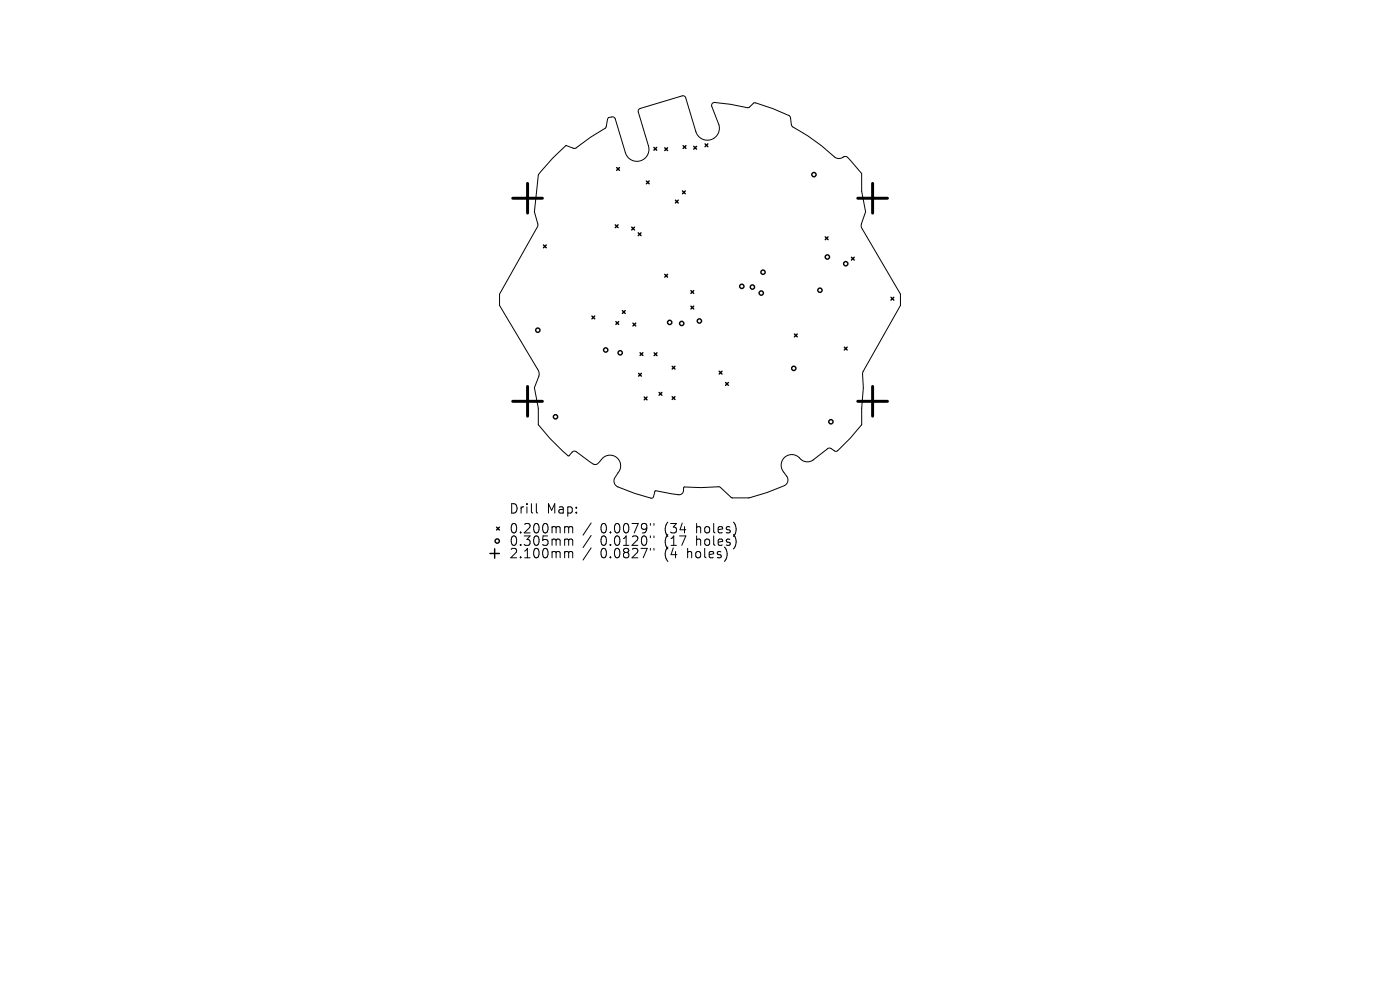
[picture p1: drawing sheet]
<svg xmlns="http://www.w3.org/2000/svg" width="297mm" height="210mm" viewBox="0 0 297 210" stroke-linecap="round" stroke-linejoin="round" font-family="sans-serif">
<defs><g id="words">
<g font-size="2.8">
<text x="107.9" y="109.2">Drill</text>
<text x="107.9" y="113.4">0.200mm</text>
<text x="115.9" y="109.2">Map:</text>
<text x="127.4" y="113.4">0.0079&quot;</text>
<text x="141.1" y="113.4">(34</text>
<text x="148" y="113.4">holes)</text>
<text x="107.9" y="116.1">0.305mm</text>
<text x="107.9" y="118.7">2.100mm</text>
<text x="127.4" y="116.1">0.0120&quot;</text>
<text x="127.4" y="118.7">0.0827&quot;</text>
<text x="141.1" y="116.1">(17</text>
<text x="141.1" y="118.7">(4</text>
<text x="146.1" y="118.7">holes)</text>
<text x="148" y="116.1">holes)</text>
</g>
</g></defs>
<g fill="none" stroke="#000" stroke-width=".21">
<path d="M182.8 36.8v3.8l.8 4.3-.9 2.6v.7l8.3 14.2v2.4l-8 14.2 .2 3.3-.4 4.3v3.5a28.1 28.1 0 0 1-5.1 5.5l-.5 .1-1-.6h-.5l-3.2 2.5a2.25 2.25 0 0 1-3.2-.7 2.25 2.25 0 0 0-3 .3 2.25 2.25 0 0 0 0 3l.7 .9a1.33 1.33 0 0 1-.8 2 27.3 27.3 0 0 1-7.3 2.5h-3.7l-2.4-2.2-.3-.1-3.8 .1-3.5-.1-.2 .1v.7a.92 .92 0 0 1-1 .8l-4.9-.8-.5 1.4-.5 .2a42.2 42.2 0 0 1-7.2-2.5 1.39 1.39 0 0 1-.5-1.7l.8-1.4a2.31 2.31 0 0 0-.8-3.3 2.31 2.31 0 0 0-3.2 1.1l-.6 .6h-.7l-3.9-2.8-.5 .1-.8 .9h-.2a44.2 44.2 0 0 1-6.3-6.6v-3.5l-.8-4.3 .9-2.5v-.9l-8.3-14.1v-2.4l8.1-14.5v-.4l-.7-2.6 .8-7.9a41.9 41.9 0 0 1 5.8-6.1l1.7 .6 .5-.1a43.4 43.4 0 0 1 6.2-4.2l.6-2.2 .9-.2 .4 .1 2.4 7.5a2.55 2.55 0 0 0 3.2 1.7 2.55 2.55 0 0 0 1.7-3.2l-2.2-7.1 .1-.5 .3-.3 8.9-2.7 .5 .1 .2 .3 2.2 7.2a2.55 2.55 0 0 0 3.2 1.7 2.55 2.55 0 0 0 1.7-3.1l-1.5-4v-.4l.3-.3 .3-.1 3.4 .4 3.6 .8 .4-.2 .9-.8 .3-.1a39.6 39.6 0 0 1 7.3 2.8l.2 .4 .2 1.5 .3 .4a45.3 45.3 0 0 1 9.1 6.5 2.31 2.31 0 0 0 2-.2l.5 .2 3 3.4M113.8 106.8v1.8l.3 .2M120.1 111.7l.4 .1 .1 .2M120.1 114.4h.3l.2 .2M120.1 117l.4 .1 .1 .2M120.6 112l.3-.3 .5 .1 .1 1.2M120.6 112v1M120.6 114.6v1.1M120.6 117.3v1M120.6 114.6l.3-.2h.5l.1 1.3M120.6 117.3l.3-.3 .5 .1 .1 1.2M125.4 110.9l-1.7 2.6"/>
<path d="M125.4 113.6l-1.7 2.6M125.4 116.2l-1.7 2.6M138 111v.4M138 113.7v.4M138 116.3v.4M138.7 111v.4M138.7 113.7v.4M138.7 116.3v.4"/>
</g>
<g fill="none" stroke="#000" stroke-width=".3">
<path d="M130.8 35.5l.6 .6M131.4 35.5l-.6 .6M137.1 38.4l.6 .6M137.7 38.4l-.6 .6M138.7 31.3l.6 .6M139.3 31.3l-.6 .6M141 31.3l.6 .6M141.6 31.3l-.6 .6M144.9 30.9l.6 .6M145.5 30.9l-.6 .6M147.2 31l.6 .6M147.8 31l-.6 .6"/>
<path d="M149.6 30.5l.6 .6M150.2 30.5l-.6 .6M115.3 52l.6 .6M115.9 52l-.6 .6M130.5 47.7l.6 .6M131.1 47.7l-.6 .6M134 48.2l.6 .6M134.6 48.2l-.6 .6M135.4 49.4l.6 .6M136 49.4l-.6 .6M141 58.2l.6 .6M141.6 58.2l-.6 .6"/>
<path d="M143.3 42.5l.6 .6M143.9 42.5l-.6 .6M144.8 40.5l.6 .6M145.4 40.5l-.6 .6M175.1 50.2l.6 .6M175.7 50.2l-.6 .6M180.6 54.6l.6 .6M181.2 54.6l-.6 .6M125.6 67l.6 .6M126.2 67l-.6 .6M130.7 68.2l.6 .6M131.3 68.2l-.6 .6"/>
<path d="M132 65.9l.6 .6M132.6 65.9l-.6 .6M134.3 68.5l.6 .6M134.9 68.5l-.6 .6M135.5 79.2l.6 .6M135.8 74.8l.6 .6M136.1 79.2l-.6 .6M136.4 74.8l-.6 .6M138.8 74.8l.6 .6M139.4 74.8l-.6 .6M142.6 77.7l.6 .6M143.2 77.7l-.6 .6"/>
<path d="M146.6 61.6l.6 .6M146.6 64.9l.6 .6M147.2 61.6l-.6 .6M147.2 64.9l-.6 .6M152.6 78.7l.6 .6M153.2 78.7l-.6 .6M168.5 70.9l.6 .6M169.1 70.9l-.6 .6M179.1 73.6l.6 .6M179.7 73.6l-.6 .6M189 63.1l.6 .6M189.6 63.1l-.6 .6"/>
<path d="M136.7 84.2l.6 .6M137.3 84.2l-.6 .6M139.8 83.2l.6 .6M140.4 83.2l-.6 .6M142.6 84.1l.6 .6M143.2 84.1l-.6 .6M153.9 81.1l.6 .6M154.5 81.1l-.6 .6M103.9 117.4h2M104.9 116.4v2M105.3 111.8l.6 .6M105.9 111.8l-.6 .6"/>
<circle cx="172.7" cy="37" r=".46"/>
<circle cx="161.9" cy="57.7" r=".46"/>
<circle cx="175.5" cy="54.5" r=".46"/>
<circle cx="179.4" cy="55.9" r=".46"/>
<circle cx="114.1" cy="70" r=".46"/>
<circle cx="128.5" cy="74.2" r=".46"/>
<circle cx="131.6" cy="74.8" r=".46"/>
<circle cx="142.1" cy="68.4" r=".46"/>
<circle cx="144.6" cy="68.6" r=".46"/>
<circle cx="148.4" cy="68.1" r=".46"/>
<circle cx="157.4" cy="60.7" r=".46"/>
<circle cx="159.6" cy="60.9" r=".46"/>
<circle cx="161.5" cy="62.2" r=".46"/>
<circle cx="168.4" cy="78.1" r=".46"/>
<circle cx="173.9" cy="61.6" r=".46"/>
<circle cx="117.8" cy="88.4" r=".46"/>
<circle cx="176.3" cy="89.5" r=".46"/>
<circle cx="105.5" cy="114.8" r=".46"/>
</g>
<path d="M111.9 38.9v6.3M185.1 38.9v6.3M108.8 42.1h6.3M182 42.1h6.3M108.8 85.1h6.3M111.9 82v6.3M182 85.1h6.3M185.1 82v6.3" fill="none" stroke="#000" stroke-width=".63"/>
<use href="#words"/>
</svg>
